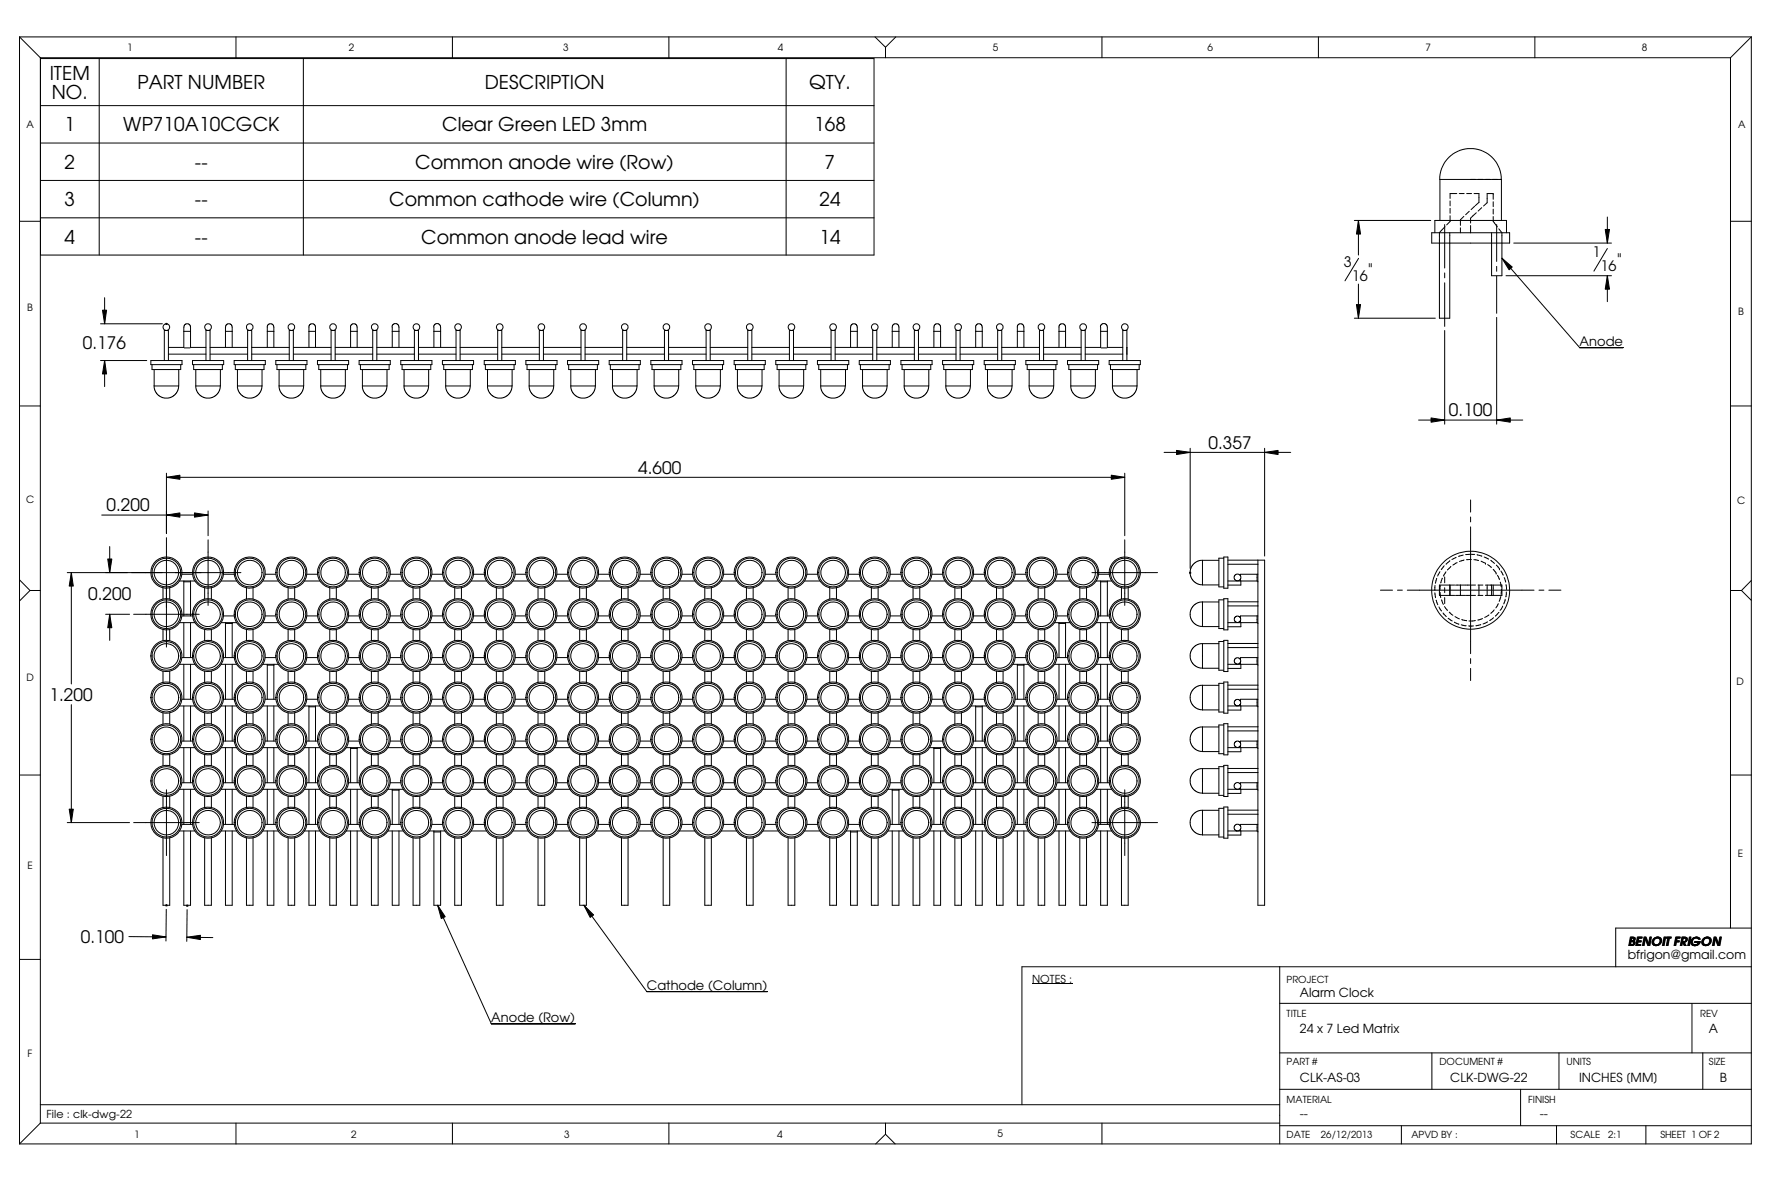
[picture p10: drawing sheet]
<svg xmlns="http://www.w3.org/2000/svg" width="457mm" height="305mm" viewBox="0 0 457 305" stroke-linecap="round" stroke-linejoin="round" font-family="sans-serif">
<defs><g id="words">
<g font-size="4.9">
<text x="12.8" y="20.6">ITEM</text>
<text x="35.5" y="23">PART NUMBER</text>
<text x="125.1" y="23">DESCRIPTION</text>
<text x="208.9" y="23">QTY.</text>
<text x="13.4" y="25.4">NO.</text>
<text x="16.7" y="33.9">1</text>
<text x="31.8" y="33.9">WP710A10CGCK</text>
<text x="114.1" y="33.9">Clear Green LED 3mm</text>
<text x="210.2" y="33.9">168</text>
<text x="16.7" y="43.6">2</text>
<text x="50.3" y="43.6">--</text>
<text x="107.2" y="43.6">Common anode wire (Row)</text>
<text x="212.9" y="43.6">7</text>
<text x="16.7" y="53.2">3</text>
<text x="50.3" y="53.2">--</text>
<text x="100.5" y="53.2">Common cathode wire (Column)</text>
<text x="211.5" y="53.2">24</text>
<text x="16.7" y="62.9">4</text>
<text x="50.3" y="62.9">--</text>
<text x="108.7" y="62.9">Common anode lead wire</text>
<text x="211.5" y="62.9">14</text>
</g>
<g font-size="4.4">
<text x="353.1" y="71.1">&quot;</text>
<text x="417.4" y="68.6">&quot;</text>
<text x="21.4" y="90">0.176</text>
<text x="374.1" y="107.5">0.100</text>
<text x="312" y="115.8">0.357</text>
<text x="164.8" y="122.3">4.600</text>
<text x="27.5" y="132">0.200</text>
<text x="22.7" y="154.9">0.200</text>
<text x="12.8" y="180.9">1.200</text>
<text x="20.9" y="243.4">0.100</text>
</g>
<g font-size="3.7">
<text x="346.9" y="68.8">3</text>
<text x="411.1" y="66.3">1</text>
<text x="413.2" y="70">16</text>
<text x="349" y="72.6">16</text>
</g>
<g font-size="3.3">
<text x="407.8" y="89.2">Anode</text>
<text x="167" y="255.5">Cathode (Column)</text>
<text x="126.8" y="263.8">Anode (Row)</text>
</g>
<g font-size="3.2">
<text x="420.3" y="244.1">BENOIT FRIGON</text>
<text x="420.2" y="247.5">bfrigon@gmail.com</text>
<text x="335.6" y="257.2">Alarm Clock</text>
<text x="335.6" y="266.5">24 x 7 Led Matrix</text>
<text x="441.2" y="266.7">A</text>
<text x="335.6" y="279.4">CLK-AS-03</text>
<text x="374.4" y="279.4">CLK-DWG-22</text>
<text x="407.7" y="279.4">INCHES [MM]</text>
<text x="443.9" y="279.3">B</text>
<text x="335.6" y="288.5">--</text>
<text x="397.5" y="288.5">--</text>
</g>
<g font-size="2.8">
<text x="266.4" y="253.6">NOTES :</text>
<text x="12" y="288.6">File : clk-dwg-22</text>
</g>
<g font-size="2.6">
<text x="32.8" y="13.2">1</text>
<text x="90.1" y="13.2">2</text>
<text x="145.4" y="13.2">3</text>
<text x="200.8" y="13.2">4</text>
<text x="256.3" y="13.2">5</text>
<text x="311.7" y="13.2">6</text>
<text x="368" y="13.2">7</text>
<text x="423.8" y="13.2">8</text>
<text x="6.8" y="33">A</text>
<text x="448.7" y="33">A</text>
<text x="7" y="80.2">B</text>
<text x="448.7" y="81.2">B</text>
<text x="6.7" y="129.8">C</text>
<text x="448.4" y="130">C</text>
<text x="6.8" y="175.8">D</text>
<text x="448.3" y="176.7">D</text>
<text x="448.6" y="221.1">E</text>
<text x="7.1" y="224.3">E</text>
<text x="7.1" y="272.9">F</text>
<text x="34.6" y="293.6">1</text>
<text x="90.7" y="293.6">2</text>
<text x="145.6" y="293.6">3</text>
<text x="200.7" y="293.6">4</text>
<text x="257.5" y="293.4">5</text>
</g>
<g font-size="2.5">
<text x="332.1" y="253.6">PROJECT</text>
<text x="332.1" y="262.6">TITLE</text>
<text x="438.9" y="262.5">REV</text>
<text x="332.1" y="274.9">PART #</text>
<text x="371.6" y="274.9">DOCUMENT #</text>
<text x="404.4" y="274.9">UNITS</text>
<text x="441.2" y="274.9">SIZE</text>
<text x="332.1" y="284.6">MATERIAL</text>
<text x="394.5" y="284.6">FINISH</text>
<text x="332.1" y="293.7">DATE</text>
<text x="341" y="293.7">26/12/2013</text>
<text x="364.4" y="293.7">APVD BY :</text>
<text x="405.5" y="293.7">SCALE</text>
<text x="415.2" y="293.7">2:1</text>
<text x="428.7" y="293.7">SHEET 1 OF 2</text>
</g>
</g></defs>
<g fill="none" stroke="#000" stroke-width=".26">
<path d="M5 9.5v285.7M5 9.5h447.1M5 9.5l5.4 5.4M10.4 14.9v275M10.4 14.9h436.3M10.5 15.1h215.1v50.7h-215.1zM25.6 15.1v50.7M60.9 9.5v5.4M78.3 15.1v50.7M116.8 9.5v5.4M172.7 9.5v5.4M202.9 15.1v50.7"/>
<path d="M225.9 9.5l2.7 2.7M228.6 12.2v2.7M231.3 9.5l-2.7 2.7M284.5 9.5v5.4M340.4 9.5v5.4M396.2 9.5v5.4M446.7 14.9v224.6M452.1 9.5v285.7h-447.1M452.1 9.5l-5.4 5.4M10.5 36.9h215.1M10.5 27.3h215.1M5 57.1h5.4"/>
<path d="M10.5 46.6h215.1M10.5 56.2h215.1M349.6 56.9h19.8M350.7 56.9l.5 3.5h-1zM350.7 56.9v8.9M371.7 46.3l.1-1.4 .3-1.3 .7-1.5 .9-1.2 1.8-1.4 1.4-.7 1.9-.4h1.6l1.9 .4 1.5 .7 1.2 .9 1.2 1.4 .9 1.8 .5 2.7M373 58v11.2M373 58.5l-1.4 1.6M374.4 51.9v1.2M374.4 53.8v1.2M374.4 55.7v1.4l-.9 .9M376.1 50h-1.7v1.2"/>
<path d="M376.7 50h1.3M377 58.8v1.3M377.9 55.8l-.9 .9v1.5M378.6 50h1.3M379.3 54.5l-.9 .9M379.6 58.2v1.9M380.5 50h1.3v2.2l-.9 .9M380.7 53.2l-.9 .9M381.1 54.9l-1.5 1.4v1.3M382.5 53.6l-.9 .9M385.5 51.4v-1.4h-1.6v2.3l-.9 .9M385.5 52.1v1.2"/>
<path d="M385.5 54v1.2M385.5 55.9v1.2l1 1.4M386.4 58v9.5M386.9 59.1l.8 1v1.2M387.6 46.3v10.6M387.6 46.3h-15.9v10.6M414.4 59.2h1.1l-.5 3.5zM415 56v6.7M446.7 57.1h5.4M27 76.8v6.8M350.2 78.6h1l-.5 3.5zM350.7 73.3v8.8"/>
<path d="M350.7 66.7l-3.5 5.8M369.6 60.1h20.1v2.6h-20.1zM370.4 60.1v-3.2h18.5v3.2M371.6 61.5v20.6h2.7v-20.6M371.6 60.1v1.2M373 70.4v1.3M373 73v11.2M374.3 60.1v1.2M385.1 60.1v1.2M385.1 61.5v9.7h2.6v-9.7M386.4 68.7v1.3M386.4 71.3v9.6"/>
<path d="M387.7 66.6l2.7 2.3-.8 .7zM387.7 66.6l20.1 23.1h11.2M388.8 71.2h27.2M390.8 62.7h25.2M415 71.2l.5 3.4h-1.1zM415 64.1l-3.5 5.9M415 71.2v6.7M26 93h11.9M26 83.6h15.9M26.5 80.1h1l-.5 3.5zM27 93l.5 3.5h-1zM27 93v6.8"/>
<path d="M38.9 93h8.1v1.1h-8.1zM39.2 94.1v1.3h7.5v-1.3M39.8 99.6l.1 .9 .5 1.1 1 .8 1.1 .3h1.3l1.4-.8 .7-1.2 .2-1.1M39.8 95.4v4.2M42.4 93v-7.7h1.1v7.7M42.8 83.6h.3M42.8 83.4l.3 .3M43 83.4v.3M43.1 83.4l-.3 .3M43.5 91.4h9.7M46.1 95.4v4.2h-6.3M47.5 84.4v5.3h-4"/>
<path d="M47.5 85.5h1.7M47.5 84.4l.1-.5 .4-.3h.7l.4 .5 .1 5.6h4M47.6 89.8h1.5M49.7 93h8v1.1h-8zM50 94.1v1.3h7.4v-1.3M50.5 99.6l.1 .9 .6 1.1 1 .8 1 .3h1.4l1.4-.8 .7-1.2 .2-1.1M50.5 95.4v4.2M53.2 93v-7.7h1v7.7M54.2 91.4h9.7M54.2 89.7h9.7M56.9 95.4v4.2h-6.4M58.2 84.4v5.3"/>
<path d="M58.2 85.5h1.7M58.3 84.4v-.5l.5-.3h.6l.5 .5v5.6M60.5 93h8v1.1h-8zM60.7 94.1v1.3h7.5v-1.3M61.3 99.6l.1 .9 .5 1.1 1 .8 1.1 .3h1.3l1.4-.8 .7-1.2 .2-1.1M61.3 95.4v4.2M61.3 99.6h6.3M63.9 93v-7.7h1.1v7.7M65 91.4h9.7M65 89.7h9.7M67.6 95.4v4.2M69 89.7v-5.6l.6-.5h.6l.5 .5v5.6"/>
<path d="M69 85.5h1.7M71.2 93h8v1.1h-8zM71.5 94.1v1.3h7.5v-1.3M72.1 99.6v.9l.6 1.1 1 .8 1 .3h1.4l1.4-.8 .7-1.2 .2-1.1M72.1 95.4v4.2M74.7 93v-7.7h1v7.7M75.7 91.4h9.8M75.7 89.7h9.8M78.4 95.4v4.2h-6.3M79.8 89.7v-5.6l.5-.5h.6l.5 .5v5.6M79.8 85.5h1.6M82 93h8v1.1h-8z"/>
<path d="M82.3 94.1v1.3h7.4v-1.3M82.8 99.6l.1 .9 .5 1.1 1.1 .8 1 .3h1.3l1.4-.8 .7-1.2 .2-1.1M82.8 95.4v4.2M82.8 99.6h6.4M85.5 93v-7.7h1v7.7M86.5 91.4h9.7M86.5 89.7h9.7M89.2 95.4v4.2M90.5 89.7v-5.6l.6-.5h.6l.5 .5v5.6M90.5 85.5h1.7M92.7 93h8.1v1.1h-8.1zM93 94.1v1.3h7.5v-1.3"/>
<path d="M93.6 99.6v.9l.6 1.1 1 .8 1 .3h1.4l1.4-.8 .7-1.2 .2-1.1M93.6 95.4v4.2M96.2 93v-7.7h1.1v7.7M97.3 91.4h9.7M97.3 89.7h9.7M99.9 95.4v4.2h-6.3M101.2 84.4l.1-.5 .5-.4 .8 .2 .4 .4v5.6M101.3 84.4v5.3M101.3 85.5h1.7M103.5 93h8v1.1h-8zM103.8 94.1v1.3h7.4v-1.3M104.3 99.6l.1 .9 .5 1.1 1.1 .8 1 .3h1.3l1.4-.8 .7-1.2 .2-1.1"/>
<path d="M104.3 95.4v4.2M107 93v-7.7h1v7.7M108 91.4h9.7M108 89.7h9.7M110.7 95.4v4.2h-6.4M112 84.4l.1-.5 .5-.4 .8 .2 .3 .4v5.6M112 84.4v5.3M112 85.5h1.7M114.2 93h8.1v1.1h-8.1zM114.6 94.1v1.3h7.4v-1.3M115.1 99.6v.9l.6 1.1 1 .8 1 .3h1.4l1.4-.8 .7-1.2 .2-1.1M115.1 95.4v4.2"/>
<path d="M115.1 99.6h6.3M117.7 93v-7.7h1.1v7.7M118.8 91.4h9.7M118.8 89.7h9.7M121.4 95.4v4.2M125 93h8.1v1.1h-8.1zM125.3 94.1v1.3h7.4v-1.3M125.9 99.6v.9l.6 1.1 1 .8 1 .3h1.4l1.4-.8 .7-1.2 .2-1.1M125.9 95.4v4.2M125.9 99.6h6.3M128.5 93v-7.7h1v7.7M129.5 91.4h9.7"/>
<path d="M129.5 89.7h9.7M132.2 95.4v4.2M135.8 93h8v1.1h-8zM136.1 94.1v1.3h7.4v-1.3M136.6 99.6l.1 .9 .5 1.1 1.1 .8 1 .3h1.3l1.4-.8 .7-1.2 .2-1.1M136.6 95.4v4.2M139.2 93v-7.7h1.1v7.7M140.3 91.4h9.7M140.3 89.7h9.7M143 95.4v4.2h-6.4M146.5 93h8.1v1.1h-8.1zM146.8 94.1v1.3h7.4v-1.3"/>
<path d="M147.4 99.6v.9l.6 1.1 1 .8 1 .3h1.4l1.4-.8 .7-1.2 .2-1.1M147.4 95.4v4.2M150 93v-7.7h1v7.7M151 91.4h9.7M151 89.7h9.7M153.7 95.4v4.2h-6.3M157.3 93h8v1.1h-8zM157.6 94.1v1.3h7.4v-1.3M158.1 99.6l.1 .9 .5 1.1 1.1 .8 1 .3h1.3l1.4-.8 .8-1.2 .1-1.1M158.1 95.4v4.2M158.1 99.6h6.4M160.7 93v-7.7h1.1v7.7"/>
<path d="M161.8 91.4h9.7M161.8 89.7h9.7M164.5 95.4v4.2M168 93h8.1v1.1h-8.1zM168.3 94.1v1.3h7.5v-1.3M168.9 99.6l.1 .9 .5 1.1 1 .8 1 .3h1.4l1.4-.8 .7-1.2 .2-1.1M168.9 95.4v4.2M171.5 93v-7.7h1.1v7.7M172.6 91.4h9.7M172.6 89.7h9.7M175.2 95.4v4.2h-6.3M178.8 93h8v1.1h-8z"/>
<path d="M179.1 94.1v1.3h7.4v-1.3M179.6 99.6l.1 .9 .6 1.1 1 .8 1 .3h1.3l1.4-.8 .8-1.2 .1-1.1M179.6 95.4v4.2M179.6 99.6h6.4M182.3 93v-7.7h1v7.7M183.3 91.4h9.7M183.3 89.7h9.7M186 95.4v4.2M189.5 93h8.1v1.1h-8.1zM189.9 94.1v1.3h7.4v-1.3M190.4 99.6l.1 .9 .5 1.1 1 .8 1 .3h1.4l1.4-.8 .7-1.2 .2-1.1M190.4 95.4v4.2"/>
<path d="M193 93v-7.7h1.1v7.7M194.1 91.4h9.7M194.1 89.7h9.7M196.7 95.4v4.2h-6.3M200.3 93h8v1.1h-8zM200.6 94.1v1.3h7.4v-1.3M201.1 99.6l.1 .9 .6 1.1 1 .8 1 .3h1.3l1.4-.8 .8-1.2 .1-1.1M201.1 95.4v4.2M203.8 93v-7.7h1.1v7.7M204.9 91.4h9.6M204.9 89.7h9.6M207.5 95.4v4.2h-6.4"/>
<path d="M211 93h8.1v1.1h-8.1zM211.4 94.1v1.3h7.4v-1.3M211.9 99.6l.1 .9 .5 1.1 1 .8 1 .3h1.4l1.4-.8 .7-1.2 .2-1.1M211.9 95.4v4.2M214.5 93v-7.7h1.1v7.7M215.6 91.4h9.7M215.6 89.7h9.7M218.3 95.4v4.2h-6.4M219.6 84.4v5.3M219.6 85.5h1.7M219.6 84.4l.1-.5 .5-.3h.6l.5 .5v5.6M221.8 93h8.1v1.1h-8.1z"/>
<path d="M222.1 94.1v1.3h7.4v-1.3M222.7 99.6l.1 .9 .5 1.1 1 .8 1 .3h1.4l1.4-.8 .7-1.2 .2-1.1M222.7 95.4v4.2M225.3 93v-7.7h1.1v7.7M226.4 91.4h9.7M226.4 89.7h9.7M229 95.4v4.2h-6.3M230.3 84.4v5.3M230.3 85.5h1.8M230.4 84.4l.1-.5 .4-.3h.6l.5 .5 .1 5.6M232.6 93h8v1.1h-8zM232.9 94.1v1.3h7.4v-1.3"/>
<path d="M233.4 99.6l.1 .9 .6 1.1 1 .8 1 .3h1.3l1.4-.8 .8-1.2 .1-1.1M233.4 95.4v4.2M233.4 99.6h6.4M236.1 93v-7.7h1v7.7M237.1 91.4h9.7M237.1 89.7h9.7M239.8 95.4v4.2M241.1 84.4v5.3M241.1 85.5h1.7M241.1 84.4l.1-.5 .5-.3h.6l.5 .5v5.6M243.3 93h8.1v1.1h-8.1zM243.6 94.1v1.3h7.4v-1.3"/>
<path d="M244.2 99.6l.1 .9 .5 1.1 1 .8 1 .3h1.4l1.4-.8 .7-1.2 .2-1.1M244.2 95.4v4.2M246.8 93v-7.7h1.1v7.7M247.9 91.4h9.7M247.9 89.7h9.7M250.5 95.4v4.2h-6.3M251.9 89.7v-5.6l.5-.5h.7l.4 .5 .1 5.6M251.9 85.5h1.7M254.1 93h8v1.1h-8zM254.4 94.1v1.3h7.4v-1.3M254.9 99.6l.1 .9 .6 1.1 1 .8 1 .3h1.4l1.3-.8 .8-1.2 .1-1.1M254.9 95.4v4.2"/>
<path d="M254.9 99.6h6.4M257.6 93v-7.7h1v7.7M258.6 91.4h9.8M258.6 89.7h9.8M261.3 95.4v4.2M262.6 89.7v-5.6l.6-.5h.6l.5 .5v5.6M262.6 85.5h1.7M264.8 93h8.1v1.1h-8.1zM265.2 94.1v1.3h7.4v-1.3M265.7 99.6l.1 .9 .5 1.1 1 .8 1.1 .3h1.3l1.4-.8 .7-1.2 .2-1.1M265.7 95.4v4.2M268.4 93v-7.7h1v7.7"/>
<path d="M269.4 91.4h9.7M269.4 89.7h9.7M272 95.4v4.2h-6.3M273.4 89.7v-5.6l.5-.5h.7l.4 .5 .1 5.6M273.4 85.5h1.7M275.6 93h8v1.1h-8zM275.9 94.1v1.3h7.4v-1.3M276.4 99.6l.1 .9 .6 1.1 1 .8 1 .3h1.4l1.4-.8 .7-1.2 .1-1.1M276.4 95.4v4.2M279.1 93v-7.7h1.1v7.7M280.2 91.4h9.7M282.8 95.4v4.2h-6.4"/>
<path d="M284.1 84.4l.1-.5 .5-.4 .8 .2 .3 .4 .1 5.6h4M284.1 84.4v5.3h-3.9M284.1 85.5h1.8M284.3 89.8h1.4M286.3 93h8.1v1.1h-8.1zM286.7 94.1v1.3h7.4v-1.3M287.2 99.6l.1 .9 .5 1.1 1 .8 1.1 .3h1.3l1.4-.8 .7-1.2 .2-1.1M287.2 95.4v4.2M287.2 99.6h6.3M289.9 93v-7.7h1v7.7M290.9 91.4h.1M290.9 89.7h.1"/>
<path d="M293.5 95.4v4.2M349.6 82.1h20.9M373 85.3v24.2M386.4 81.9v27.6M5 104.8h5.4M300.5 116.8h32.7M303.7 116.2l3.6 .6-3.6 .5zM307.3 115.7v31M326.5 116.8l3.4-.6v1.1zM326.5 115.7v27.8M366.2 108.4h26.9M369.4 107.9l3.6 .5-3.6 .6z"/>
<path d="M386.4 108.4l3.5-.5v1.1zM446.7 104.8h5.4M26.2 132.9h27.5M43 132.9l3.4-.5v1.1zM43 123.2l3.4-.6v1.1zM43 122.1v15.6M43 138.8v28.2M43 123.2h247.4M50.2 132.4l3.5 .5-3.5 .6zM53.7 131.9v6.4M53.7 139.3v17M286.9 122.6l3.5 .6-3.5 .5z"/>
<path d="M290.4 122.1v16.2M290.4 139.3v17M379.6 129v3.2M379.6 133.4v1.3M379.6 136v32.7M5 149.6l2.7 2.8M7.7 152.4h2.7M7.7 152.4l-2.7 2.7M17.4 147.8h44.8M18.4 147.8l.5 3.5h-1zM18.4 147.8v28.7M27.3 158.5h6.1"/>
<path d="M27.8 144.3h1.1l-.6 3.5zM28.3 158.5l.6 3.5h-1.1zM28.3 141.1v6.7M28.3 158.5v6.8M34.5 158.5h16.9M42.1 151.7v2.9M43.8 151.7v2.9M46.4 149.9h3.9M46.9 148.2h2.8M46.9 159h2.8M47.5 149.9v9.1M47.5 150.2h1.7"/>
<path d="M49.2 149.9v.3M49.2 150.2v8.8M52.8 151.7v2.9M54.6 151.7v2.9M57.1 149.9h4M57.7 148.2h2.8M57.7 159h2.8M63.6 151.7v2.9M65.3 151.7v2.9M67.9 149.9h3.9M68.5 148.2h2.7M68.5 159h2.7"/>
<path d="M74.4 151.7v2.9M76.1 151.7v2.9M78.6 149.9h4M79.2 148.2h2.8M79.2 159h2.8M85.1 151.7v2.9M86.8 151.7v2.9M89.4 149.9h3.9M90 148.2h2.8M90 159h2.8M95.9 151.7v2.9M97.6 151.7v2.9"/>
<path d="M100.1 149.9h4M100.8 148.2h2.7M100.8 159h2.7M106.6 151.7v2.9M108.4 151.7v2.9M110.9 149.9h4M111.5 148.2h2.8M111.5 159h2.8M117.4 151.7v2.9M119.1 151.7v2.9M121.7 149.9h3.9M122.3 148.2h2.7"/>
<path d="M122.3 159h2.7M128.1 151.7v2.9M129.9 151.7v2.9M132.4 149.9h4M133 148.2h2.8M133 159h2.8M138.9 151.7v2.9M140.6 151.7v2.9M143.2 149.9h4M143.8 148.2h2.7M143.8 159h2.7M149.6 151.7v2.9"/>
<path d="M151.4 151.7v2.9M153.9 149.9h4M154.5 148.2h2.8M154.5 159h2.8M160.4 151.7v2.9M162.1 151.7v2.9M164.7 149.9h4M165.3 148.2h2.8M165.3 159h2.8M171.2 151.7v2.9M172.9 151.7v2.9M175.4 149.9h4"/>
<path d="M176 148.2h2.8M176 159h2.8M181.9 151.7v2.9M183.6 151.7v2.9M186.2 149.9h4M186.8 148.2h2.8M186.8 159h2.8M192.7 151.7v2.9M194.4 151.7v2.9M196.9 149.9h4M197.6 148.2h2.7M197.6 159h2.7"/>
<path d="M203.5 151.7v2.9M205.2 151.7v2.9M207.7 149.9h4M208.3 148.2h2.8M208.3 159h2.8M214.2 151.7v2.9M215.9 151.7v2.9M218.5 149.9h3.9M219.1 148.2h2.7M219.1 159h2.7M225 151.7v2.9M226.7 151.7v2.9"/>
<path d="M229.2 149.9h4M229.8 148.2h2.8M229.8 159h2.8M235.7 151.7v2.9M237.4 151.7v2.9M240 149.9h4M240.6 148.2h2.7M240.6 159h2.7M246.5 151.7v2.9M248.2 151.7v2.9M250.7 149.9h4M251.3 148.2h2.8"/>
<path d="M251.3 159h2.8M257.3 151.7v2.9M259 151.7v2.9M261.5 149.9h4M262.1 148.2h2.8M262.1 159h2.8M268 151.7v2.9M269.7 151.7v2.9M272.2 149.9h4M272.9 148.2h2.7M272.9 159h2.7M278.8 151.7v2.9"/>
<path d="M280.5 151.7v2.9M281.9 147.8h16.9M283 149.9h4M283.6 148.2h2.8M283.6 159h2.8M284.1 149.9v9.1M284.1 150.2h1.8M285.9 149.9v.3M285.9 150.2v8.8M289.5 151.7v2.9M291.3 151.7v2.9M307.1 147.8h.3"/>
<path d="M307.1 147.7l.3 .3M307.3 147.7v.3M307.4 147.7l-.3 .3M310.4 144.6l-.9 .1-1.1 .5-.8 1.1-.3 1v1.3l.8 1.4 1.2 .7 1.1 .2M310.4 155.4h-.9l-1.1 .6-.8 1-.3 1v1.4l.8 1.4 1.2 .7 1.1 .2M310.4 144.6v6.4h4.3M310.4 155.4v6.3h4.3M310.4 144.6h4.3M310.4 155.4h4.3M315.9 143.8h1.1v8h-1.1zM315.9 144.1h-1.2v7.4h1.2M315.9 154.5h1.1v8.1h-1.1z"/>
<path d="M315.9 154.8h-1.2v7.4h1.2M317 149.9h7.5M317 144.6h9.5v89h-1.8v-89M317 155.3h7.7M317 156.4h7.7M317 145.6h7.7M319.3 149.9l-.6-.4-.1-.7 .4-.5 .7-.1 .5 .3 .1 .8-.3 .5-.7 .1M320.3 149.5v.4M320.3 149.9v1.1h-3.3M324.5 149.9l.2 .3M324.5 148.2v1.7M324.5 159v1.7"/>
<path d="M324.7 148.2h-4.4v.4M324.7 159h-4.4v.4M356.4 152.3h3.1M360.8 152.3h1.2M363.3 152.3h32.7M370.4 153l.2 1.3M370.5 151.1l-.1 1.3M370.8 154.9l.4 1.2M370.9 149.3l-.4 1.2M371.5 156.6l.7 1.1M371.7 147.5l-.6 1.2M371.7 153l.2 1.2"/>
<path d="M371.8 151l-.1 1.3M372.2 154.8l.4 1.2M372.3 149.2l-.4 1.3M372.5 158.2l.9 .9M372.8 146l-.7 1M372.9 156.5l.8 1.1M373 148.9v1.5M373 151.7v1.3M373 154.2v1.6M373.3 147.6l-.7 1.1M373.8 159.6l1.1 .7M374.1 158l1 .8"/>
<path d="M374.3 144.7v.1M374.3 151v2.7M374.3 144.8l-1 .8M374.4 151v1.3M374.4 152.4v1.3M374.6 146.2l-.9 .9M375.5 151h-3.9v2.7h3.9M375.6 159.1l1.2 .6M375.8 151h2.5M375.8 153.7h2.5M375.9 143.8l-1.1 .6M376.2 145.2l-1.1 .6"/>
<path d="M377 151v1.3M377 152.4v1.3M377.4 159.9l1.2 .3M377.7 143.3l-1.2 .3M378 144.5l-1.2 .4M378.4 151h2.5M378.4 153.7h2.5M379.9 144.4h-1.3M380.5 144.4l1.2 .3M380.7 143.1h-2.3M381.3 143.2l1.3 .3M381.6 151h1.2"/>
<path d="M381.6 153.7h1.2M381.8 151v1.3M381.8 152.4v1.3M382.4 144.8l1.1 .6M382.7 159.6l-1.2 .4M383.2 143.8l1.1 .5M383.5 151h4.2v2.7h-4.2M383.5 145.4h.1M383.9 151v1.3M383.9 152.4v1.3M384 145.7l1 .8M384.4 158.7l-1.1 .6"/>
<path d="M384.9 144.6l.9 .8M385.1 151v2.7M385.5 151v1.3M385.5 152.4v1.3M385.5 146.9l.7 1M385.6 159.4l-1 .7M385.7 157.4l-.8 .9M386.2 147.9h.1M386.3 145.8l.8 1M386.6 148.5l.5 1.1M386.8 155.8l-.6 1.1M386.9 158.1l-.9 .9"/>
<path d="M386.9 158v.1M387.1 146.8h.1M387.3 150.2l.3 1.3M387.4 154l-.4 1.2M387.5 147.4l.6 1.1M387.6 152.1l-.1 1.3M387.9 156.4l-.6 1.1M388.3 149.1l.4 1.1M388.6 154.6l-.4 1.3M388.8 150.9l.1 1.2M388.9 152.8l-.2 1.3M397.3 152.3h1.3"/>
<path d="M399.8 152.3h3.2M446.7 152.4h2.9M449.6 152.4l2.5 2.5M452.1 149.8l-2.5 2.6M42.1 162.5v2.9M42.1 173.2v2.9M43.8 162.5v2.9M43.8 173.2v2.9M46.4 171.4h3.9M46.4 160.7h3.9M46.9 169.7h2.8M47.5 160.7v9"/>
<path d="M47.5 171.4v9.1M49.2 160.7v9M49.2 171.4v9.1M52.8 162.5v2.9M52.8 173.2v2.9M54.6 162.5v2.9M54.6 173.2v2.9M57.1 171.4h4M57.1 160.7h4M57.7 169.7h2.8M58.2 160.7v9M58.2 171.4v9.1"/>
<path d="M58.2 160.9h1.7M59.9 160.7v.2M59.9 160.9v8.8M59.9 171.4v9.1M63.6 162.5v2.9M63.6 173.2v2.9M65.3 162.5v2.9M65.3 173.2v2.9M67.9 171.4h3.9M67.9 160.7h3.9M68.5 169.7h2.7M69 171.4v9.1"/>
<path d="M69 171.7h1.7M70.7 171.4v.3M70.7 171.7v8.8M74.4 162.5v2.9M74.4 173.2v2.9M76.1 162.5v2.9M76.1 173.2v2.9M78.6 171.4h4M78.6 160.7h4M79.2 169.7h2.8M85.1 162.5v2.9M85.1 173.2v2.9"/>
<path d="M86.8 162.5v2.9M86.8 173.2v2.9M89.4 171.4h3.9M89.4 160.7h3.9M90 169.7h2.8M95.9 162.5v2.9M95.9 173.2v2.9M97.6 162.5v2.9M97.6 173.2v2.9M100.1 171.4h4M100.1 160.7h4M100.8 169.7h2.7"/>
<path d="M106.6 162.5v2.9M106.6 173.2v2.9M108.4 162.5v2.9M108.4 173.2v2.9M110.9 171.4h4M110.9 160.7h4M111.5 169.7h2.8M117.4 162.5v2.9M117.4 173.2v2.9M119.1 162.5v2.9M119.1 173.2v2.9M121.7 171.4h3.9"/>
<path d="M121.7 160.7h3.9M122.3 169.7h2.7M128.1 162.5v2.9M128.1 173.2v2.9M129.9 162.5v2.9M129.9 173.2v2.9M132.4 171.4h4M132.4 160.7h4M133 169.7h2.8M138.9 162.5v2.9M138.9 173.2v2.9M140.6 162.5v2.9"/>
<path d="M140.6 173.2v2.9M143.2 171.4h4M143.2 160.7h4M143.8 169.7h2.7M149.6 162.5v2.9M149.6 173.2v2.9M151.4 162.5v2.9M151.4 173.2v2.9M153.9 171.4h4M153.9 160.7h4M154.5 169.7h2.8M160.4 162.5v2.9"/>
<path d="M160.4 173.2v2.9M162.1 162.5v2.9M162.1 173.2v2.9M164.7 171.4h4M164.7 160.7h4M165.3 169.7h2.8M171.2 162.5v2.9M171.2 173.2v2.9M172.9 162.5v2.9M172.9 173.2v2.9M175.4 171.4h4M175.4 160.7h4"/>
<path d="M176 169.7h2.8M181.9 162.5v2.9M181.9 173.2v2.9M183.6 162.5v2.9M183.6 173.2v2.9M186.2 171.4h4M186.2 160.7h4M186.8 169.7h2.8M192.7 162.5v2.9M192.7 173.2v2.9M194.4 162.5v2.9M194.4 173.2v2.9"/>
<path d="M196.9 171.4h4M196.9 160.7h4M197.6 169.7h2.7M203.5 162.5v2.9M203.5 173.2v2.9M205.2 162.5v2.9M205.2 173.2v2.9M207.7 171.4h4M207.7 160.7h4M208.3 169.7h2.8M214.2 162.5v2.9M214.2 173.2v2.9"/>
<path d="M215.9 162.5v2.9M215.9 173.2v2.9M218.5 171.4h3.9M218.5 160.7h3.9M219.1 169.7h2.7M225 162.5v2.9M225 173.2v2.9M226.7 162.5v2.9M226.7 173.2v2.9M229.2 171.4h4M229.2 160.7h4M229.8 169.7h2.8"/>
<path d="M235.7 162.5v2.9M235.7 173.2v2.9M237.4 162.5v2.9M237.4 173.2v2.9M240 171.4h4M240 160.7h4M240.6 169.7h2.7M246.5 162.5v2.9M246.5 173.2v2.9M248.2 162.5v2.9M248.2 173.2v2.9M250.7 171.4h4"/>
<path d="M250.7 160.7h4M251.3 169.7h2.8M257.3 162.5v2.9M257.3 173.2v2.9M259 162.5v2.9M259 173.2v2.9M261.5 171.4h4M261.5 160.7h4M262.1 169.7h2.8M262.6 171.4v9.1M262.6 171.7h1.7M264.3 171.4v.3"/>
<path d="M264.3 171.7v8.8M268 162.5v2.9M268 173.2v2.9M269.7 162.5v2.9M269.7 173.2v2.9M272.2 171.4h4M272.2 160.7h4M272.9 169.7h2.7M273.4 160.7v9M273.4 171.4v9.1M273.4 160.9h1.7M275.1 160.7v.2"/>
<path d="M275.1 160.9v8.8M275.1 171.4v9.1M278.8 162.5v2.9M278.8 173.2v2.9M280.5 162.5v2.9M280.5 173.2v2.9M283 171.4h4M283 160.7h4M283.6 169.7h2.8M284.1 160.7v9M284.1 171.4v9.1M285.9 160.7v9"/>
<path d="M285.9 171.4v9.1M289.5 162.5v2.9M289.5 173.2v2.9M291.3 162.5v2.9M291.3 173.2v2.9M310.4 166.1l-.9 .1-1.1 .6-.8 1-.3 1v1.3l.8 1.4 1.2 .8 1.1 .1M310.4 176.9l-.9 .1-1.1 .5-.8 1-.3 1v1.4l.8 1.4 1 .6 1.3 .3M310.4 166.1v6.4M310.4 176.9v6.3M310.4 166.1h4.3M310.4 172.5h4.3M310.4 176.9h4.3"/>
<path d="M315.9 165.3h1.1v8h-1.1zM315.9 165.6h-1.2v7.4h1.2M315.9 176h1.1v8.1h-1.1zM315.9 176.4h-1.2v7.4h1.2M317 171.4h7.5M317 160.7h7.5M317 176.8h7.7M317 177.9h7.7M317 167.1h7.7M317 166.1h7.7M319.3 171.4l-.5-.3-.2-.7 .4-.5 .7-.1 .5 .3 .1 .7-.3 .5-.7 .1M320.3 160.3v.4"/>
<path d="M320.3 171v.4M320.3 160.7v1.1h-3.3M320.3 171.4v1.1h-3.3M324.5 171.4l.2 .3M324.5 160.7l.2 .2M324.5 169.7l.2 .1M324.5 169.7h-4.2v.4M324.5 169.7v1.7M375.5 160.6l1.1 .5M377.2 161.2l1.3 .3M379.1 161.5h1.3M379.6 170v1.2"/>
<path d="M379.6 172.5v3.1M380.9 160.1l-1.7 .2M382.3 161.2l-1.3 .3M384 160.5l-1.1 .5M18.4 181.9v30.4M42.1 184v2.9M42.1 194.7v2.9M43.8 184v2.9M43.8 194.7v2.9M46.4 193h3.9M46.4 182.2h3.9M46.9 191.3h2.8"/>
<path d="M46.9 180.5h2.8M47.5 182.2v9.1M47.5 193v9M49.2 182.2v9.1M49.2 193v9M52.8 184v2.9M52.8 194.7v2.9M54.6 184v2.9M54.6 194.7v2.9M57.1 193h4M57.1 182.2h4M57.7 191.3h2.8"/>
<path d="M57.7 180.5h2.8M58.2 182.2v9.1M58.2 193v9M59.9 182.2v9.1M59.9 193v9M63.6 184v2.9M63.6 194.7v2.9M65.3 184v2.9M65.3 194.7v2.9M67.9 193h3.9M67.9 182.2h3.9M68.5 191.3h2.7"/>
<path d="M68.5 180.5h2.7M69 182.2v9.1M69 193v9M70.7 182.2v9.1M70.7 193v9M74.4 184v2.9M74.4 194.7v2.9M76.1 184v2.9M76.1 194.7v2.9M78.6 193h4M78.6 182.2h4M79.2 191.3h2.8"/>
<path d="M79.2 180.5h2.8M79.8 182.2v9.1M79.8 193v9M79.8 182.4h1.6M81.4 182.2v.2M81.4 182.4v8.9M81.4 193v9M85.1 184v2.9M85.1 194.7v2.9M86.8 184v2.9M86.8 194.7v2.9M89.4 193h3.9"/>
<path d="M89.4 182.2h3.9M90 191.3h2.8M90 180.5h2.8M90.5 193v9M90.5 193.2h1.7M92.2 193v.2M92.2 193.2v8.8M95.9 184v2.9M95.9 194.7v2.9M97.6 184v2.9M97.6 194.7v2.9M100.1 193h4"/>
<path d="M100.1 182.2h4M100.8 191.3h2.7M100.8 180.5h2.7M106.6 184v2.9M106.6 194.7v2.9M108.4 184v2.9M108.4 194.7v2.9M110.9 193h4M110.9 182.2h4M111.5 191.3h2.8M111.5 180.5h2.8M117.4 184v2.9"/>
<path d="M117.4 194.7v2.9M119.1 184v2.9M119.1 194.7v2.9M121.7 193h3.9M121.7 182.2h3.9M122.3 191.3h2.7M122.3 180.5h2.7M128.1 184v2.9M128.1 194.7v2.9M129.9 184v2.9M129.9 194.7v2.9M132.4 193h4"/>
<path d="M132.4 182.2h4M133 191.3h2.8M133 180.5h2.8M138.9 184v2.9M138.9 194.7v2.9M140.6 184v2.9M140.6 194.7v2.9M143.2 193h4M143.2 182.2h4M143.8 191.3h2.7M143.8 180.5h2.7M149.6 184v2.9"/>
<path d="M149.6 194.7v2.9M151.4 184v2.9M151.4 194.7v2.9M153.9 193h4M153.9 182.2h4M154.5 191.3h2.8M154.5 180.5h2.8M160.4 184v2.9M160.4 194.7v2.9M162.1 184v2.9M162.1 194.7v2.9M164.7 193h4"/>
<path d="M164.7 182.2h4M165.3 191.3h2.8M165.3 180.5h2.8M171.2 184v2.9M171.2 194.7v2.9M172.9 184v2.9M172.9 194.7v2.9M175.4 193h4M175.4 182.2h4M176 191.3h2.8M176 180.5h2.8M181.9 184v2.9"/>
<path d="M181.9 194.7v2.9M183.6 184v2.9M183.6 194.7v2.9M186.2 193h4M186.2 182.2h4M186.8 191.3h2.8M186.8 180.5h2.8M192.7 184v2.9M192.7 194.7v2.9M194.4 184v2.9M194.4 194.7v2.9M196.9 193h4"/>
<path d="M196.9 182.2h4M197.6 191.3h2.7M197.6 180.5h2.7M203.5 184v2.9M203.5 194.7v2.9M205.2 184v2.9M205.2 194.7v2.9M207.7 193h4M207.7 182.2h4M208.3 191.3h2.8M208.3 180.5h2.8M214.2 184v2.9"/>
<path d="M214.2 194.7v2.9M215.9 184v2.9M215.9 194.7v2.9M218.5 193h3.9M218.5 182.2h3.9M219.1 191.3h2.7M219.1 180.5h2.7M225 184v2.9M225 194.7v2.9M226.7 184v2.9M226.7 194.7v2.9M229.2 193h4"/>
<path d="M229.2 182.2h4M229.8 191.3h2.8M229.8 180.5h2.8M235.7 184v2.9M235.7 194.7v2.9M237.4 184v2.9M237.4 194.7v2.9M240 193h4M240 182.2h4M240.6 191.3h2.7M240.6 180.5h2.7M241.1 193v9"/>
<path d="M241.1 193.2h1.7M242.8 193v.2M242.8 193.2v8.8M246.5 184v2.9M246.5 194.7v2.9M248.2 184v2.9M248.2 194.7v2.9M250.7 193h4M250.7 182.2h4M251.3 191.3h2.8M251.3 180.5h2.8M251.9 182.2v9.1"/>
<path d="M251.9 193v9M251.9 182.4h1.7M253.6 182.2v.2M253.6 182.4v8.9M253.6 193v9M257.3 184v2.9M257.3 194.7v2.9M259 184v2.9M259 194.7v2.9M261.5 193h4M261.5 182.2h4M262.1 191.3h2.8"/>
<path d="M262.1 180.5h2.8M262.6 182.2v9.1M262.6 193v9M264.3 182.2v9.1M264.3 193v9M268 184v2.9M268 194.7v2.9M269.7 184v2.9M269.7 194.7v2.9M272.2 193h4M272.2 182.2h4M272.9 191.3h2.7"/>
<path d="M272.9 180.5h2.7M273.4 182.2v9.1M273.4 193v9M275.1 182.2v9.1M275.1 193v9M278.8 184v2.9M278.8 194.7v2.9M280.5 184v2.9M280.5 194.7v2.9M283 193h4M283 182.2h4M283.6 191.3h2.8"/>
<path d="M283.6 180.5h2.8M284.1 182.2v9.1M284.1 193v9M285.9 182.2v9.1M285.9 193v9M289.5 184v2.9M289.5 194.7v2.9M291.3 184v2.9M291.3 194.7v2.9M310.4 187.6l-.9 .1-1.1 .6-.8 1-.3 1v1.3l.8 1.4 1 .7 1.3 .3M310.4 198.4l-.9 .1-1.1 .5-.8 1-.3 1v1.4l.8 1.4 1 .6 1.3 .3M310.4 187.6v6.4"/>
<path d="M310.4 198.4v6.3M310.4 183.2h4.3M310.4 187.6h4.3M310.4 194h4.3M310.4 198.4h4.3M315.9 186.8h1.1v8h-1.1zM315.9 187.1h-1.2v7.4h1.2M315.9 197.5h1.1v8.1h-1.1zM315.9 197.9h-1.2v7.4h1.2M317 193h7.5M317 182.2h7.5M317 199.4h7.7"/>
<path d="M317 198.3h7.7M317 187.6h7.7M317 188.6h7.7M320.3 181.8v.4M320.3 192.5v.5M320.3 182.2v1.1h-3.3M320.3 193v1h-3.3M324.5 193l.2 .2M324.5 182.2l.2 .2M324.5 180.5h.2M324.5 180.5h-4.2v.4M324.5 180.5v1.7"/>
<path d="M324.5 191.3v1.7M324.7 191.3h-4.4v.3M5 200h5.4M17.4 212.3h16M17.9 208.8h1l-.5 3.5zM34.5 212.3h16.9M42.1 216.2v17.4h1.7v-17.4M42.1 205.5v2.9M43 203.8v17M43.8 205.5v2.9M46.4 214.5h3.9M46.4 203.7h3.9"/>
<path d="M46.9 212.8h2.8M46.9 202h2.8M47.5 214.5v19.1h1.7v-19.1M47.5 203.7v9.1M49.2 203.7v9.1M52.8 216.2v17.4h1.8v-17.4M52.8 205.5v2.9M54.6 205.5v2.9M57.1 214.5h4M57.1 203.7h4M57.7 212.8h2.8M57.7 202h2.8"/>
<path d="M58.2 214.5v19.1h1.7v-19.1M58.2 203.7v9.1M59.9 203.7v9.1M63.6 216.2v17.4h1.7v-17.4M63.6 205.5v2.9M65.3 205.5v2.9M67.9 214.5h3.9M67.9 203.7h3.9M68.5 212.8h2.7M68.5 202h2.7M69 214.5v19.1h1.7v-19.1M69 203.7v9.1"/>
<path d="M70.7 203.7v9.1M74.4 216.2v17.4h1.7v-17.4M74.4 205.5v2.9M76.1 205.5v2.9M78.6 214.5h4M78.6 203.7h4M79.2 212.8h2.8M79.2 202h2.8M79.8 214.5v19.1h1.6v-19.1M79.8 203.7v9.1M81.4 203.7v9.1M85.1 216.2v17.4h1.7v-17.4"/>
<path d="M85.1 205.5v2.9M86.8 205.5v2.9M89.4 214.5h3.9M89.4 203.7h3.9M90 212.8h2.8M90 202h2.8M90.5 214.5v19.1h1.7v-19.1M90.5 203.7v9.1M92.2 203.7v9.1M95.9 216.2v17.4h1.7v-17.4M95.9 205.5v2.9M97.6 205.5v2.9"/>
<path d="M100.1 214.5h4M100.1 203.7h4M100.8 212.8h2.7M100.8 202h2.7M101.3 214.5v19.1h1.7v-19.1M101.3 203.7v9.1M101.3 203.9h1.7M103 203.7v.2M103 203.9v8.9M106.6 216.2v17.4h1.8v-17.4M106.6 205.5v2.9M108.4 205.5v2.9"/>
<path d="M110.9 214.5h4M110.9 203.7h4M111.5 212.8h2.8M111.5 202h2.8M112 214.5v19.1h1.7v-19.1M112 214.7h1.7M117.4 216.2v17.4h1.7v-17.4M117.4 205.5v2.9M119.1 205.5v2.9M121.7 214.5h3.9M121.7 203.7h3.9M122.3 212.8h2.7"/>
<path d="M122.3 202h2.7M128.1 216.2v17.4h1.8v-17.4M128.1 205.5v2.9M129.9 205.5v2.9M132.4 214.5h4M132.4 203.7h4M133 212.8h2.8M133 202h2.8M138.9 216.2v17.4h1.7v-17.4M138.9 205.5v2.9M140.6 205.5v2.9M143.2 214.5h4"/>
<path d="M143.2 203.7h4M143.8 212.8h2.7M143.8 202h2.7M149.6 216.2v17.4h1.8v-17.4M149.6 205.5v2.9M151.4 205.5v2.9M153.9 214.5h4M153.9 203.7h4M154.5 212.8h2.8M154.5 202h2.8M160.4 216.2v17.4h1.7v-17.4M160.4 205.5v2.9"/>
<path d="M162.1 205.5v2.9M164.7 214.5h4M164.7 203.7h4M165.3 212.8h2.8M165.3 202h2.8M171.2 216.2v17.4h1.7v-17.4M171.2 205.5v2.9M172.9 205.5v2.9M175.4 214.5h4M175.4 203.7h4M176 212.8h2.8M176 202h2.8"/>
<path d="M181.9 216.2v17.4h1.7v-17.4M181.9 205.5v2.9M183.6 205.5v2.9M186.2 214.5h4M186.2 203.7h4M186.8 212.8h2.8M186.8 202h2.8M192.7 216.2v17.4h1.7v-17.4M192.7 205.5v2.9M194.4 205.5v2.9M196.9 214.5h4M196.9 203.7h4"/>
<path d="M197.6 212.8h2.7M197.6 202h2.7M203.5 216.2v17.4h1.7v-17.4M203.5 205.5v2.9M205.2 205.5v2.9M207.7 214.5h4M207.7 203.7h4M208.3 212.8h2.8M208.3 202h2.8M214.2 216.2v17.4h1.7v-17.4M214.2 205.5v2.9M215.9 205.5v2.9"/>
<path d="M218.5 214.5h3.9M218.5 203.7h3.9M219.1 212.8h2.7M219.1 202h2.7M219.6 214.5v19.1h1.7v-19.1M219.6 214.7h1.7M225 216.2v17.4h1.7v-17.4M225 205.5v2.9M226.7 205.5v2.9M229.2 214.5h4M229.2 203.7h4M229.8 212.8h2.8"/>
<path d="M229.8 202h2.8M230.3 214.5v19.1h1.8v-19.1M230.3 203.7v9.1M230.3 203.9h1.8M232.1 203.7v.2M232.1 203.9v8.9M235.7 216.2v17.4h1.7v-17.4M235.7 205.5v2.9M237.4 205.5v2.9M240 214.5h4M240 203.7h4M240.6 212.8h2.7"/>
<path d="M240.6 202h2.7M241.1 214.5v19.1h1.7v-19.1M241.1 203.7v9.1M242.8 203.7v9.1M246.5 216.2v17.4h1.7v-17.4M246.5 205.5v2.9M248.2 205.5v2.9M250.7 214.5h4M250.7 203.7h4M251.3 212.8h2.8M251.3 202h2.8M251.9 214.5v19.1h1.7v-19.1"/>
<path d="M251.9 203.7v9.1M253.6 203.7v9.1M257.3 216.2v17.4h1.7v-17.4M257.3 205.5v2.9M259 205.5v2.9M261.5 214.5h4M261.5 203.7h4M262.1 212.8h2.8M262.1 202h2.8M262.6 214.5v19.1h1.7v-19.1M262.6 203.7v9.1M264.3 203.7v9.1"/>
<path d="M268 216.2v17.4h1.7v-17.4M268 205.5v2.9M269.7 205.5v2.9M272.2 214.5h4M272.2 203.7h4M272.9 212.8h2.7M272.9 202h2.7M273.4 214.5v19.1h1.7v-19.1M273.4 203.7v9.1M275.1 203.7v9.1M278.8 216.2v17.4h1.7v-17.4M278.8 205.5v2.9"/>
<path d="M280.5 205.5v2.9M281.9 212.3h16.9M283 214.5h4M283 203.7h4M283.6 212.8h2.8M283.6 202h2.8M284.1 214.5v19.1h1.8v-19.1M284.1 203.7v9.1M285.9 203.7v9.1M289.5 216.2v17.4h1.8v-17.4M289.5 205.5v2.9M290.4 203.8v17"/>
<path d="M291.3 205.5v2.9M310.4 209.1l-.9 .1-1.1 .6-.8 1-.3 1v1.3l.8 1.4 1 .7 1.3 .3M310.4 209.1v6.4M310.4 204.7h4.3M310.4 209.1h4.3M310.4 215.5h4.3M315.9 208.6h-1.2v7.4h1.2M315.9 208.3h1.1v8h-1.1zM317 214.5h7.5M317 203.7h7.5M317 209.1h7.7M317 210.1h7.7"/>
<path d="M320.3 203.3v.4M320.3 214.1v.4M320.3 214.5v1h-3.3M320.3 203.7v1.1h-3.3M324.5 214.5l.2 .2M324.5 203.7l.2 .2M324.5 202v1.7M324.5 212.8v1.7M324.7 212.8h-4.4v.4M324.7 202h-4.4v.4M446.7 200h5.4M42.8 233.5l.3 .3"/>
<path d="M42.9 234.7l-.1 8.2M43 233.5v.3M43.1 233.5l-.3 .3M48.2 233.7h.3M48.2 233.6l.3 .3M48.3 234.8l-.1 8.2M48.3 233.6v.3M48.5 233.6l-.3 .3M113 233.6l1.9 3-1 .5zM113 233.6l13.8 30.6h21.7M150.7 233.6l2.5 2.5-.8 .7zM150.7 233.6l16.3 22.3h31.1"/>
<path d="M452.1 239.5h-35v10M5 247.6h5.4M33.3 241.7l9.5 .1M39.4 241.3l3.4 .5-3.4 .5zM48.2 241.9l3.5-.5v1.1zM48.2 241.9l6.7 .1M266.4 253.9h10.5M330.4 249.5v45.7M330.4 259h121.7M436.8 259v12.7M452.1 249.5h-188.3v35.6M330.4 271.7h121.7"/>
<path d="M369.7 271.7v9.4M402.5 271.7v9.4M439.6 271.7v9.4M10.4 285.1h320M10.4 289.9h320M10.4 289.9l-5.4 5.3M60.9 289.9v5.3M116.8 289.9v5.3M172.7 289.9v5.3M228.6 289.9v2.8M228.6 292.7l2.5 2.5M228.6 292.7l-2.5 2.5"/>
<path d="M284.5 289.9v5.3M330.4 290.5h121.7M330.4 281.1h121.7M361.8 290.5v4.7M392.6 281.1v9.4M401.8 290.5v4.7M424.9 290.5v4.7"/>
<circle cx="42.9" cy="84.4" r=".87"/>
<circle cx="53.7" cy="84.4" r=".88"/>
<circle cx="64.5" cy="84.4" r=".88"/>
<circle cx="75.2" cy="84.4" r=".87"/>
<circle cx="86" cy="84.4" r=".87"/>
<circle cx="96.7" cy="84.4" r=".87"/>
<circle cx="107.5" cy="84.4" r=".87"/>
<circle cx="118.3" cy="84.4" r=".87"/>
<circle cx="129" cy="84.4" r=".87"/>
<circle cx="139.8" cy="84.4" r=".87"/>
<circle cx="150.5" cy="84.4" r=".88"/>
<circle cx="161.3" cy="84.4" r=".87"/>
<circle cx="172.1" cy="84.4" r=".87"/>
<circle cx="182.8" cy="84.4" r=".87"/>
<circle cx="193.6" cy="84.4" r=".87"/>
<circle cx="204.3" cy="84.4" r=".87"/>
<circle cx="215.1" cy="84.4" r=".87"/>
<circle cx="225.8" cy="84.4" r=".87"/>
<circle cx="236.6" cy="84.4" r=".88"/>
<circle cx="247.4" cy="84.4" r=".88"/>
<circle cx="258.1" cy="84.4" r=".87"/>
<circle cx="268.9" cy="84.4" r=".87"/>
<circle cx="279.6" cy="84.4" r=".87"/>
<circle cx="290.4" cy="84.4" r=".87"/>
<circle cx="43" cy="158.5" r="3.7"/>
<circle cx="43" cy="147.8" r="3.7"/>
<circle cx="43" cy="147.8" r="3.2"/>
<circle cx="43" cy="158.5" r="3.2"/>
<circle cx="43" cy="147.8" r="4"/>
<circle cx="43" cy="158.5" r="4"/>
<circle cx="53.7" cy="147.8" r="3.7"/>
<circle cx="53.7" cy="158.5" r="3.7"/>
<circle cx="53.7" cy="158.5" r="3.2"/>
<circle cx="53.7" cy="147.8" r="3.2"/>
<circle cx="53.7" cy="158.5" r="4"/>
<circle cx="53.7" cy="147.8" r="4"/>
<circle cx="64.5" cy="158.5" r="3.7"/>
<circle cx="64.5" cy="147.8" r="3.7"/>
<circle cx="64.5" cy="158.5" r="3.2"/>
<circle cx="64.5" cy="147.8" r="3.2"/>
<circle cx="64.5" cy="147.8" r="4"/>
<circle cx="64.5" cy="158.5" r="4"/>
<circle cx="75.2" cy="158.5" r="3.2"/>
<circle cx="75.2" cy="147.8" r="3.2"/>
<circle cx="75.2" cy="158.5" r="4"/>
<circle cx="75.2" cy="147.8" r="4"/>
<circle cx="75.2" cy="147.8" r="3.7"/>
<circle cx="75.2" cy="158.5" r="3.7"/>
<circle cx="86" cy="158.5" r="3.2"/>
<circle cx="86" cy="147.8" r="3.2"/>
<circle cx="86" cy="147.8" r="4"/>
<circle cx="86" cy="158.5" r="4"/>
<circle cx="86" cy="158.5" r="3.7"/>
<circle cx="86" cy="147.8" r="3.7"/>
<circle cx="96.7" cy="147.8" r="3.2"/>
<circle cx="96.7" cy="158.5" r="3.2"/>
<circle cx="96.7" cy="147.8" r="4"/>
<circle cx="96.7" cy="158.5" r="4"/>
<circle cx="96.8" cy="147.8" r="3.7"/>
<circle cx="96.8" cy="158.5" r="3.7"/>
<circle cx="107.5" cy="147.8" r="3.2"/>
<circle cx="107.5" cy="158.5" r="3.2"/>
<circle cx="107.5" cy="158.5" r="4"/>
<circle cx="107.5" cy="147.8" r="4"/>
<circle cx="107.5" cy="147.8" r="3.7"/>
<circle cx="107.5" cy="158.5" r="3.7"/>
<circle cx="118.2" cy="147.8" r="3.2"/>
<circle cx="118.2" cy="158.6" r="3.2"/>
<circle cx="118.2" cy="158.5" r="4"/>
<circle cx="118.2" cy="147.8" r="4"/>
<circle cx="118.3" cy="147.8" r="3.7"/>
<circle cx="118.3" cy="158.5" r="3.7"/>
<circle cx="129" cy="147.8" r="3.7"/>
<circle cx="129" cy="158.5" r="3.7"/>
<circle cx="129" cy="158.5" r="3.2"/>
<circle cx="129" cy="147.8" r="3.2"/>
<circle cx="129" cy="147.8" r="4"/>
<circle cx="129" cy="158.5" r="4"/>
<circle cx="139.8" cy="158.5" r="3.7"/>
<circle cx="139.8" cy="147.8" r="3.7"/>
<circle cx="139.8" cy="158.5" r="3.2"/>
<circle cx="139.8" cy="147.8" r="3.2"/>
<circle cx="139.8" cy="158.5" r="4"/>
<circle cx="139.8" cy="147.8" r="4"/>
<circle cx="150.5" cy="147.8" r="3.7"/>
<circle cx="150.5" cy="158.5" r="3.7"/>
<circle cx="150.5" cy="158.5" r="3.2"/>
<circle cx="150.5" cy="147.8" r="3.2"/>
<circle cx="150.5" cy="158.5" r="4"/>
<circle cx="150.5" cy="147.8" r="4"/>
<circle cx="161.3" cy="158.5" r="3.7"/>
<circle cx="161.3" cy="147.8" r="3.7"/>
<circle cx="161.3" cy="158.5" r="3.2"/>
<circle cx="161.3" cy="147.8" r="3.2"/>
<circle cx="161.3" cy="158.5" r="4"/>
<circle cx="161.3" cy="147.8" r="4"/>
<circle cx="172" cy="158.5" r="3.2"/>
<circle cx="172" cy="147.8" r="3.2"/>
<circle cx="172" cy="158.5" r="4"/>
<circle cx="172" cy="147.8" r="4"/>
<circle cx="172" cy="147.8" r="3.7"/>
<circle cx="172" cy="158.5" r="3.7"/>
<circle cx="182.8" cy="147.8" r="3.2"/>
<circle cx="182.8" cy="158.5" r="3.2"/>
<circle cx="182.8" cy="147.8" r="4"/>
<circle cx="182.8" cy="158.5" r="4"/>
<circle cx="182.8" cy="147.8" r="3.7"/>
<circle cx="182.8" cy="158.5" r="3.7"/>
<circle cx="193.5" cy="147.8" r="3.2"/>
<circle cx="193.5" cy="158.5" r="3.2"/>
<circle cx="193.6" cy="147.8" r="4"/>
<circle cx="193.6" cy="158.5" r="4"/>
<circle cx="193.6" cy="147.8" r="3.7"/>
<circle cx="193.6" cy="158.5" r="3.7"/>
<circle cx="204.3" cy="158.6" r="3.2"/>
<circle cx="204.3" cy="147.8" r="3.2"/>
<circle cx="204.3" cy="147.8" r="4"/>
<circle cx="204.3" cy="158.5" r="4"/>
<circle cx="204.3" cy="147.8" r="3.7"/>
<circle cx="204.3" cy="158.5" r="3.7"/>
<circle cx="215.1" cy="147.8" r="4"/>
<circle cx="215.1" cy="158.5" r="4"/>
<circle cx="215.1" cy="147.8" r="3.7"/>
<circle cx="215.1" cy="158.5" r="3.7"/>
<circle cx="215.1" cy="147.8" r="3.2"/>
<circle cx="215.1" cy="158.5" r="3.2"/>
<circle cx="225.8" cy="147.8" r="3.7"/>
<circle cx="225.8" cy="158.5" r="3.7"/>
<circle cx="225.8" cy="158.5" r="3.2"/>
<circle cx="225.8" cy="147.8" r="3.2"/>
<circle cx="225.8" cy="147.8" r="4"/>
<circle cx="225.8" cy="158.5" r="4"/>
<circle cx="236.6" cy="147.8" r="3.7"/>
<circle cx="236.6" cy="158.5" r="3.7"/>
<circle cx="236.6" cy="158.5" r="3.2"/>
<circle cx="236.6" cy="147.8" r="3.2"/>
<circle cx="236.6" cy="147.8" r="4"/>
<circle cx="236.6" cy="158.5" r="4"/>
<circle cx="247.3" cy="147.8" r="3.7"/>
<circle cx="247.3" cy="158.5" r="3.7"/>
<circle cx="247.3" cy="158.5" r="3.2"/>
<circle cx="247.3" cy="147.8" r="3.2"/>
<circle cx="247.4" cy="158.5" r="4"/>
<circle cx="247.4" cy="147.8" r="4"/>
<circle cx="258.1" cy="147.8" r="3.2"/>
<circle cx="258.1" cy="158.5" r="3.2"/>
<circle cx="258.1" cy="158.5" r="4"/>
<circle cx="258.1" cy="147.8" r="4"/>
<circle cx="258.1" cy="158.5" r="3.7"/>
<circle cx="258.1" cy="147.8" r="3.7"/>
<circle cx="268.9" cy="158.5" r="3.2"/>
<circle cx="268.9" cy="147.8" r="3.2"/>
<circle cx="268.9" cy="158.5" r="4"/>
<circle cx="268.9" cy="147.8" r="4"/>
<circle cx="268.9" cy="147.8" r="3.7"/>
<circle cx="268.9" cy="158.5" r="3.7"/>
<circle cx="279.6" cy="158.5" r="3.2"/>
<circle cx="279.6" cy="147.8" r="3.2"/>
<circle cx="279.6" cy="147.8" r="4"/>
<circle cx="279.6" cy="158.5" r="4"/>
<circle cx="279.6" cy="158.5" r="3.7"/>
<circle cx="279.6" cy="147.8" r="3.7"/>
<circle cx="290.4" cy="147.8" r="3.2"/>
<circle cx="290.4" cy="158.5" r="3.2"/>
<circle cx="290.4" cy="158.5" r="4"/>
<circle cx="290.4" cy="147.8" r="4"/>
<circle cx="290.4" cy="158.5" r="3.7"/>
<circle cx="290.4" cy="147.8" r="3.7"/>
<circle cx="319.5" cy="159.8" r=".84"/>
<circle cx="379.7" cy="152.3" r="10.1"/>
<circle cx="43" cy="169.3" r="3.7"/>
<circle cx="43" cy="169.3" r="3.2"/>
<circle cx="43" cy="169.3" r="4"/>
<circle cx="53.7" cy="169.3" r="3.7"/>
<circle cx="53.7" cy="169.3" r="3.2"/>
<circle cx="53.7" cy="169.3" r="4"/>
<circle cx="64.5" cy="169.3" r="3.7"/>
<circle cx="64.5" cy="169.3" r="3.2"/>
<circle cx="64.5" cy="169.3" r="4"/>
<circle cx="75.2" cy="169.3" r="3.2"/>
<circle cx="75.2" cy="169.3" r="4"/>
<circle cx="75.2" cy="169.3" r="3.7"/>
<circle cx="86" cy="169.3" r="3.2"/>
<circle cx="86" cy="169.3" r="4"/>
<circle cx="86" cy="169.3" r="3.7"/>
<circle cx="96.7" cy="169.3" r="3.2"/>
<circle cx="96.7" cy="169.3" r="4"/>
<circle cx="96.8" cy="169.3" r="3.7"/>
<circle cx="107.5" cy="169.3" r="3.2"/>
<circle cx="107.5" cy="169.3" r="4"/>
<circle cx="107.5" cy="169.3" r="3.7"/>
<circle cx="118.2" cy="169.3" r="3.2"/>
<circle cx="118.2" cy="169.3" r="4"/>
<circle cx="118.3" cy="169.3" r="3.7"/>
<circle cx="129" cy="169.3" r="3.7"/>
<circle cx="129" cy="169.3" r="3.2"/>
<circle cx="129" cy="169.3" r="4"/>
<circle cx="139.8" cy="169.3" r="3.7"/>
<circle cx="139.8" cy="169.3" r="3.2"/>
<circle cx="139.8" cy="169.3" r="4"/>
<circle cx="150.5" cy="169.3" r="3.7"/>
<circle cx="150.5" cy="169.3" r="3.2"/>
<circle cx="150.5" cy="169.3" r="4"/>
<circle cx="161.3" cy="169.3" r="3.7"/>
<circle cx="161.3" cy="169.3" r="3.2"/>
<circle cx="161.3" cy="169.3" r="4"/>
<circle cx="172" cy="169.3" r="3.2"/>
<circle cx="172" cy="169.3" r="4"/>
<circle cx="172" cy="169.3" r="3.7"/>
<circle cx="182.8" cy="169.3" r="3.2"/>
<circle cx="182.8" cy="169.3" r="4"/>
<circle cx="182.8" cy="169.3" r="3.7"/>
<circle cx="193.5" cy="169.3" r="3.2"/>
<circle cx="193.6" cy="169.3" r="4"/>
<circle cx="193.6" cy="169.3" r="3.7"/>
<circle cx="204.3" cy="169.3" r="3.2"/>
<circle cx="204.3" cy="169.3" r="4"/>
<circle cx="204.3" cy="169.3" r="3.7"/>
<circle cx="215.1" cy="169.3" r="4"/>
<circle cx="215.1" cy="169.3" r="3.7"/>
<circle cx="215.1" cy="169.3" r="3.2"/>
<circle cx="225.8" cy="169.3" r="3.7"/>
<circle cx="225.8" cy="169.3" r="3.2"/>
<circle cx="225.8" cy="169.3" r="4"/>
<circle cx="236.6" cy="169.3" r="3.7"/>
<circle cx="236.6" cy="169.3" r="3.2"/>
<circle cx="236.6" cy="169.3" r="4"/>
<circle cx="247.3" cy="169.3" r="3.7"/>
<circle cx="247.3" cy="169.3" r="3.2"/>
<circle cx="247.4" cy="169.3" r="4"/>
<circle cx="258.1" cy="169.3" r="3.2"/>
<circle cx="258.1" cy="169.3" r="4"/>
<circle cx="258.1" cy="169.3" r="3.7"/>
<circle cx="268.9" cy="169.3" r="3.2"/>
<circle cx="268.9" cy="169.3" r="4"/>
<circle cx="268.9" cy="169.3" r="3.7"/>
<circle cx="279.6" cy="169.3" r="3.2"/>
<circle cx="279.6" cy="169.3" r="4"/>
<circle cx="279.6" cy="169.3" r="3.7"/>
<circle cx="290.4" cy="169.3" r="3.2"/>
<circle cx="290.4" cy="169.3" r="4"/>
<circle cx="290.4" cy="169.3" r="3.7"/>
<circle cx="42.9" cy="190.8" r="3.7"/>
<circle cx="42.9" cy="180.1" r="3.7"/>
<circle cx="43" cy="190.8" r="4"/>
<circle cx="43" cy="190.8" r="3.2"/>
<circle cx="43" cy="180" r="3.2"/>
<circle cx="43" cy="180" r="4"/>
<circle cx="53.7" cy="190.8" r="3.7"/>
<circle cx="53.7" cy="180.1" r="3.7"/>
<circle cx="53.7" cy="190.8" r="4"/>
<circle cx="53.7" cy="190.8" r="3.2"/>
<circle cx="53.7" cy="180" r="3.2"/>
<circle cx="53.7" cy="180" r="4"/>
<circle cx="64.5" cy="180.1" r="3.7"/>
<circle cx="64.5" cy="190.8" r="3.7"/>
<circle cx="64.5" cy="190.8" r="4"/>
<circle cx="64.5" cy="190.8" r="3.2"/>
<circle cx="64.5" cy="180" r="3.2"/>
<circle cx="64.5" cy="180" r="4"/>
<circle cx="75.2" cy="190.8" r="4"/>
<circle cx="75.2" cy="180" r="3.7"/>
<circle cx="75.2" cy="190.8" r="3.7"/>
<circle cx="75.2" cy="180" r="3.2"/>
<circle cx="75.2" cy="190.8" r="3.2"/>
<circle cx="75.2" cy="180" r="4"/>
<circle cx="86" cy="190.8" r="4"/>
<circle cx="86" cy="190.8" r="3.2"/>
<circle cx="86" cy="180" r="3.2"/>
<circle cx="86" cy="180" r="4"/>
<circle cx="86" cy="180.1" r="3.7"/>
<circle cx="86" cy="190.8" r="3.7"/>
<circle cx="96.7" cy="180" r="3.2"/>
<circle cx="96.7" cy="190.8" r="3.2"/>
<circle cx="96.7" cy="190.8" r="4"/>
<circle cx="96.7" cy="180" r="4"/>
<circle cx="96.7" cy="180.1" r="3.7"/>
<circle cx="96.7" cy="190.8" r="3.7"/>
<circle cx="107.5" cy="190.8" r="3.2"/>
<circle cx="107.5" cy="180" r="3.2"/>
<circle cx="107.5" cy="190.8" r="4"/>
<circle cx="107.5" cy="180" r="4"/>
<circle cx="107.5" cy="180.1" r="3.7"/>
<circle cx="107.5" cy="190.8" r="3.7"/>
<circle cx="118.2" cy="190.8" r="4"/>
<circle cx="118.2" cy="190.8" r="3.2"/>
<circle cx="118.2" cy="180.1" r="3.2"/>
<circle cx="118.2" cy="180" r="4"/>
<circle cx="118.3" cy="190.8" r="3.7"/>
<circle cx="118.3" cy="180.1" r="3.7"/>
<circle cx="129" cy="180.1" r="3.7"/>
<circle cx="129" cy="190.8" r="3.7"/>
<circle cx="129" cy="190.8" r="4"/>
<circle cx="129" cy="180" r="3.2"/>
<circle cx="129" cy="190.8" r="3.2"/>
<circle cx="129" cy="180" r="4"/>
<circle cx="139.8" cy="180.1" r="3.7"/>
<circle cx="139.8" cy="190.8" r="3.7"/>
<circle cx="139.8" cy="190.8" r="4"/>
<circle cx="139.8" cy="190.8" r="3.2"/>
<circle cx="139.8" cy="180" r="3.2"/>
<circle cx="139.8" cy="180" r="4"/>
<circle cx="150.5" cy="190.8" r="3.7"/>
<circle cx="150.5" cy="180.1" r="3.7"/>
<circle cx="150.5" cy="190.8" r="4"/>
<circle cx="150.5" cy="190.8" r="3.2"/>
<circle cx="150.5" cy="180" r="3.2"/>
<circle cx="150.5" cy="180" r="4"/>
<circle cx="161.3" cy="190.8" r="3.7"/>
<circle cx="161.3" cy="180.1" r="3.7"/>
<circle cx="161.3" cy="190.8" r="4"/>
<circle cx="161.3" cy="180" r="3.2"/>
<circle cx="161.3" cy="190.8" r="3.2"/>
<circle cx="161.3" cy="180" r="4"/>
<circle cx="172" cy="190.8" r="4"/>
<circle cx="172" cy="190.8" r="3.7"/>
<circle cx="172" cy="180" r="3.7"/>
<circle cx="172" cy="180" r="3.2"/>
<circle cx="172" cy="190.8" r="3.2"/>
<circle cx="172" cy="180" r="4"/>
<circle cx="182.8" cy="190.8" r="4"/>
<circle cx="182.8" cy="190.8" r="3.2"/>
<circle cx="182.8" cy="180" r="3.2"/>
<circle cx="182.8" cy="180" r="4"/>
<circle cx="182.8" cy="180.1" r="3.7"/>
<circle cx="182.8" cy="190.8" r="3.7"/>
<circle cx="193.5" cy="180" r="3.2"/>
<circle cx="193.5" cy="190.8" r="3.2"/>
<circle cx="193.5" cy="190.8" r="4"/>
<circle cx="193.6" cy="180" r="4"/>
<circle cx="193.6" cy="190.8" r="3.7"/>
<circle cx="193.6" cy="180.1" r="3.7"/>
<circle cx="204.3" cy="190.8" r="4"/>
<circle cx="204.3" cy="180.1" r="3.2"/>
<circle cx="204.3" cy="190.8" r="3.2"/>
<circle cx="204.3" cy="180" r="4"/>
<circle cx="204.3" cy="180.1" r="3.7"/>
<circle cx="204.3" cy="190.8" r="3.7"/>
<circle cx="215.1" cy="190.8" r="4"/>
<circle cx="215.1" cy="180" r="4"/>
<circle cx="215.1" cy="180.1" r="3.7"/>
<circle cx="215.1" cy="190.8" r="3.7"/>
<circle cx="215.1" cy="190.8" r="3.2"/>
<circle cx="215.1" cy="180" r="3.2"/>
<circle cx="225.8" cy="180.1" r="3.7"/>
<circle cx="225.8" cy="190.8" r="3.7"/>
<circle cx="225.8" cy="190.8" r="4"/>
<circle cx="225.8" cy="190.8" r="3.2"/>
<circle cx="225.8" cy="180" r="3.2"/>
<circle cx="225.8" cy="180" r="4"/>
<circle cx="236.6" cy="190.8" r="3.7"/>
<circle cx="236.6" cy="180.1" r="3.7"/>
<circle cx="236.6" cy="190.8" r="4"/>
<circle cx="236.6" cy="190.8" r="3.2"/>
<circle cx="236.6" cy="180" r="3.2"/>
<circle cx="236.6" cy="180" r="4"/>
<circle cx="247.3" cy="180.1" r="3.7"/>
<circle cx="247.3" cy="190.8" r="3.7"/>
<circle cx="247.3" cy="190.8" r="4"/>
<circle cx="247.3" cy="190.8" r="3.2"/>
<circle cx="247.3" cy="180" r="3.2"/>
<circle cx="247.4" cy="180" r="4"/>
<circle cx="258.1" cy="190.8" r="4"/>
<circle cx="258.1" cy="190.8" r="3.7"/>
<circle cx="258.1" cy="180" r="3.7"/>
<circle cx="258.1" cy="180" r="3.2"/>
<circle cx="258.1" cy="190.8" r="3.2"/>
<circle cx="258.1" cy="180" r="4"/>
<circle cx="268.8" cy="190.8" r="4"/>
<circle cx="268.9" cy="180" r="3.2"/>
<circle cx="268.9" cy="190.8" r="3.2"/>
<circle cx="268.9" cy="180" r="4"/>
<circle cx="268.9" cy="190.8" r="3.7"/>
<circle cx="268.9" cy="180.1" r="3.7"/>
<circle cx="279.6" cy="190.8" r="3.2"/>
<circle cx="279.6" cy="180" r="3.2"/>
<circle cx="279.6" cy="190.8" r="4"/>
<circle cx="279.6" cy="180" r="4"/>
<circle cx="279.6" cy="180.1" r="3.7"/>
<circle cx="279.6" cy="190.8" r="3.7"/>
<circle cx="290.4" cy="180" r="3.2"/>
<circle cx="290.4" cy="190.8" r="3.2"/>
<circle cx="290.4" cy="190.8" r="4"/>
<circle cx="290.4" cy="180" r="4"/>
<circle cx="290.4" cy="180.1" r="3.7"/>
<circle cx="290.4" cy="190.8" r="3.7"/>
<circle cx="319.5" cy="192.1" r=".85"/>
<circle cx="319.5" cy="181.3" r=".85"/>
<circle cx="42.9" cy="212.3" r="3.7"/>
<circle cx="42.9" cy="201.6" r="3.7"/>
<circle cx="43" cy="201.5" r="3.2"/>
<circle cx="43" cy="201.6" r="4"/>
<circle cx="43" cy="212.3" r="4"/>
<circle cx="43" cy="212.3" r="3.2"/>
<circle cx="53.7" cy="212.3" r="3.7"/>
<circle cx="53.7" cy="201.6" r="3.7"/>
<circle cx="53.7" cy="201.5" r="3.2"/>
<circle cx="53.7" cy="212.3" r="4"/>
<circle cx="53.7" cy="201.6" r="4"/>
<circle cx="53.7" cy="212.3" r="3.2"/>
<circle cx="64.5" cy="201.6" r="3.7"/>
<circle cx="64.5" cy="212.3" r="3.7"/>
<circle cx="64.5" cy="201.5" r="3.2"/>
<circle cx="64.5" cy="212.3" r="4"/>
<circle cx="64.5" cy="201.6" r="4"/>
<circle cx="64.5" cy="212.3" r="3.2"/>
<circle cx="75.2" cy="201.6" r="3.7"/>
<circle cx="75.2" cy="212.3" r="3.7"/>
<circle cx="75.2" cy="201.5" r="3.2"/>
<circle cx="75.2" cy="212.3" r="4"/>
<circle cx="75.2" cy="201.6" r="4"/>
<circle cx="75.2" cy="212.3" r="3.2"/>
<circle cx="86" cy="201.5" r="3.2"/>
<circle cx="86" cy="212.3" r="4"/>
<circle cx="86" cy="201.6" r="4"/>
<circle cx="86" cy="212.3" r="3.2"/>
<circle cx="86" cy="212.3" r="3.7"/>
<circle cx="86" cy="201.6" r="3.7"/>
<circle cx="96.7" cy="201.5" r="3.2"/>
<circle cx="96.7" cy="212.3" r="3.2"/>
<circle cx="96.7" cy="201.6" r="4"/>
<circle cx="96.7" cy="212.3" r="4"/>
<circle cx="96.7" cy="212.3" r="3.7"/>
<circle cx="96.7" cy="201.6" r="3.7"/>
<circle cx="107.5" cy="201.5" r="3.2"/>
<circle cx="107.5" cy="212.3" r="3.2"/>
<circle cx="107.5" cy="212.3" r="4"/>
<circle cx="107.5" cy="201.6" r="4"/>
<circle cx="107.5" cy="212.3" r="3.7"/>
<circle cx="107.5" cy="201.6" r="3.7"/>
<circle cx="118.2" cy="201.6" r="3.2"/>
<circle cx="118.2" cy="212.3" r="4"/>
<circle cx="118.2" cy="201.6" r="4"/>
<circle cx="118.3" cy="212.3" r="3.2"/>
<circle cx="118.3" cy="201.6" r="3.7"/>
<circle cx="118.3" cy="212.3" r="3.7"/>
<circle cx="129" cy="212.3" r="3.7"/>
<circle cx="129" cy="201.6" r="3.7"/>
<circle cx="129" cy="201.5" r="3.2"/>
<circle cx="129" cy="212.3" r="4"/>
<circle cx="129" cy="201.6" r="4"/>
<circle cx="129" cy="212.3" r="3.2"/>
<circle cx="139.8" cy="212.3" r="3.7"/>
<circle cx="139.8" cy="201.6" r="3.7"/>
<circle cx="139.8" cy="201.5" r="3.2"/>
<circle cx="139.8" cy="201.6" r="4"/>
<circle cx="139.8" cy="212.3" r="4"/>
<circle cx="139.8" cy="212.3" r="3.2"/>
<circle cx="150.5" cy="212.3" r="3.7"/>
<circle cx="150.5" cy="201.6" r="3.7"/>
<circle cx="150.5" cy="201.5" r="3.2"/>
<circle cx="150.5" cy="201.6" r="4"/>
<circle cx="150.5" cy="212.3" r="4"/>
<circle cx="150.5" cy="212.3" r="3.2"/>
<circle cx="161.3" cy="212.3" r="3.7"/>
<circle cx="161.3" cy="201.6" r="3.7"/>
<circle cx="161.3" cy="201.5" r="3.2"/>
<circle cx="161.3" cy="212.3" r="4"/>
<circle cx="161.3" cy="201.6" r="4"/>
<circle cx="161.3" cy="212.3" r="3.2"/>
<circle cx="172" cy="212.3" r="3.7"/>
<circle cx="172" cy="201.6" r="3.7"/>
<circle cx="172" cy="201.5" r="3.2"/>
<circle cx="172" cy="212.3" r="4"/>
<circle cx="172" cy="201.6" r="4"/>
<circle cx="172" cy="212.3" r="3.2"/>
<circle cx="182.8" cy="201.5" r="3.2"/>
<circle cx="182.8" cy="201.6" r="4"/>
<circle cx="182.8" cy="212.3" r="4"/>
<circle cx="182.8" cy="212.3" r="3.2"/>
<circle cx="182.8" cy="212.3" r="3.7"/>
<circle cx="182.8" cy="201.6" r="3.7"/>
<circle cx="193.5" cy="201.5" r="3.2"/>
<circle cx="193.6" cy="212.3" r="3.2"/>
<circle cx="193.6" cy="212.3" r="4"/>
<circle cx="193.6" cy="201.6" r="4"/>
<circle cx="193.6" cy="212.3" r="3.7"/>
<circle cx="193.6" cy="201.6" r="3.7"/>
<circle cx="204.3" cy="201.6" r="3.2"/>
<circle cx="204.3" cy="212.3" r="4"/>
<circle cx="204.3" cy="201.6" r="4"/>
<circle cx="204.3" cy="212.3" r="3.2"/>
<circle cx="204.3" cy="212.3" r="3.7"/>
<circle cx="204.3" cy="201.6" r="3.7"/>
<circle cx="215.1" cy="212.3" r="4"/>
<circle cx="215.1" cy="201.6" r="4"/>
<circle cx="215.1" cy="201.6" r="3.7"/>
<circle cx="215.1" cy="212.3" r="3.7"/>
<circle cx="215.1" cy="201.5" r="3.2"/>
<circle cx="215.1" cy="212.3" r="3.2"/>
<circle cx="225.8" cy="212.3" r="3.7"/>
<circle cx="225.8" cy="201.6" r="3.7"/>
<circle cx="225.8" cy="201.5" r="3.2"/>
<circle cx="225.8" cy="212.3" r="4"/>
<circle cx="225.8" cy="201.6" r="4"/>
<circle cx="225.9" cy="212.3" r="3.2"/>
<circle cx="236.6" cy="212.3" r="3.7"/>
<circle cx="236.6" cy="201.6" r="3.7"/>
<circle cx="236.6" cy="201.5" r="3.2"/>
<circle cx="236.6" cy="201.6" r="4"/>
<circle cx="236.6" cy="212.3" r="4"/>
<circle cx="236.6" cy="212.3" r="3.2"/>
<circle cx="247.3" cy="212.3" r="3.7"/>
<circle cx="247.3" cy="201.6" r="3.7"/>
<circle cx="247.3" cy="201.5" r="3.2"/>
<circle cx="247.4" cy="212.3" r="4"/>
<circle cx="247.4" cy="201.6" r="4"/>
<circle cx="247.4" cy="212.3" r="3.2"/>
<circle cx="258.1" cy="212.3" r="3.7"/>
<circle cx="258.1" cy="201.6" r="3.7"/>
<circle cx="258.1" cy="201.5" r="3.2"/>
<circle cx="258.1" cy="201.6" r="4"/>
<circle cx="258.1" cy="212.3" r="4"/>
<circle cx="258.1" cy="212.3" r="3.2"/>
<circle cx="268.9" cy="201.5" r="3.2"/>
<circle cx="268.9" cy="201.6" r="4"/>
<circle cx="268.9" cy="212.3" r="4"/>
<circle cx="268.9" cy="212.3" r="3.2"/>
<circle cx="268.9" cy="212.3" r="3.7"/>
<circle cx="268.9" cy="201.6" r="3.7"/>
<circle cx="279.6" cy="201.5" r="3.2"/>
<circle cx="279.6" cy="212.3" r="3.2"/>
<circle cx="279.6" cy="212.3" r="4"/>
<circle cx="279.6" cy="201.6" r="4"/>
<circle cx="279.6" cy="212.3" r="3.7"/>
<circle cx="279.6" cy="201.6" r="3.7"/>
<circle cx="290.4" cy="201.5" r="3.2"/>
<circle cx="290.4" cy="212.3" r="3.2"/>
<circle cx="290.4" cy="212.3" r="4"/>
<circle cx="290.4" cy="201.6" r="4"/>
<circle cx="290.4" cy="212.3" r="3.7"/>
<circle cx="290.4" cy="201.6" r="3.7"/>
<circle cx="319.5" cy="213.6" r=".88"/>
<circle cx="319.5" cy="202.8" r=".88"/>
</g>
<g fill="#000">
<path d="M350.7 56.9l.5 3.5h-1zM387.7 66.6l2.7 2.3-.8 .7zM414.4 59.2h1.1l-.5 3.5zM415 71.2l.5 3.4h-1.1zM26.5 80.1h1l-.5 3.5zM27 93l.5 3.5h-1zM350.2 78.6h1l-.5 3.5zM303.7 116.2l3.6 .6-3.6 .5zM326.5 116.8l3.4-.6v1.1zM369.4 107.9l3.6 .5-3.6 .6zM386.4 108.4l3.5-.5v1.1zM43 132.9l3.4-.5v1.1z"/>
<path d="M43 123.2l3.4-.6v1.1zM50.2 132.4l3.5 .5-3.5 .6zM286.9 122.6l3.5 .6-3.5 .5zM18.4 147.8l.5 3.5h-1zM27.8 144.3h1.1l-.6 3.5zM28.3 158.5l.6 3.5h-1.1zM17.9 208.8h1l-.5 3.5zM113 233.6l1.9 3-1 .5zM150.7 233.6l2.5 2.5-.8 .7zM39.4 241.3l3.4 .5-3.4 .5zM48.2 241.9l3.5-.5v1.1z"/>
</g>
<use href="#words"/>
</svg>
